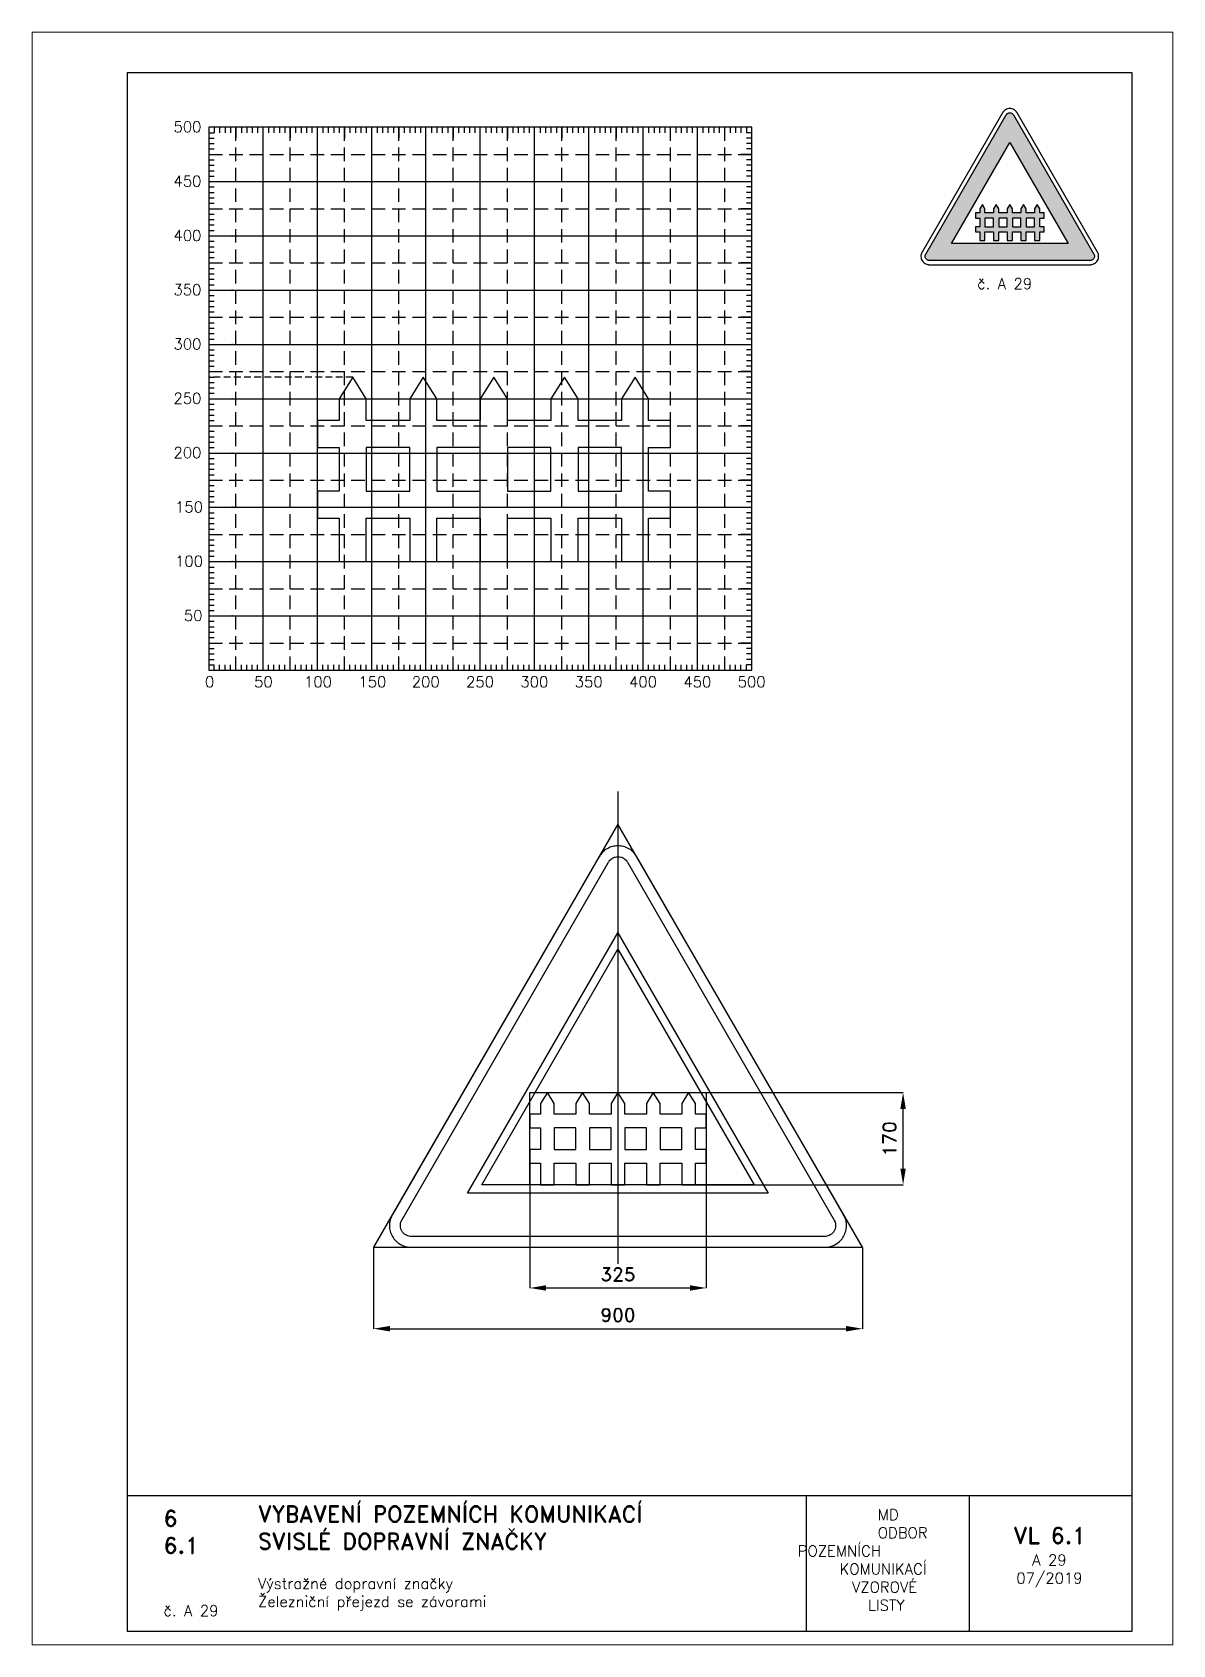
# Paper-space layout 'A 29' of a CAD drawing. Header units: millimetres. Extents: x 0 to 210, y 0 to 297.
# The model-space entities are those that its viewports show. They can reach past a viewport. Long polylines and large blocks are cut down to what shows.
import ezdxf

# ---------------------------------------------------------------- set-up
doc = ezdxf.new("R2010")
doc.units = ezdxf.units.MM
doc.header["$LTSCALE"] = 5
doc.linetypes.add('ČERCHOVANÁX2', pattern=[2, 1, -0.5, 0, -0.5])
doc.linetypes.add('ČÁRKOVANÁX2', pattern=[1.5, 1, -0.5])
for name, color, linetype in [('Kóty', 2, 'Continuous'), ('Pomocná', 2, 'Continuous'), ('Rozpiska', 7, 'Continuous'), ('Značka', 7, 'Continuous')]:
    doc.layers.add(name, color=color, linetype=linetype)
doc.layers.add('Rámeček', color=6, linetype='Continuous', plot=False)
doc.styles.get("Standard").update_dxf_attribs({"font": 'romand.shx', "height": 25})
doc.dimstyles.get("Standard").update_dxf_attribs({"dimtxt": 25, "dimasz": 30, "dimexe": 0.18, "dimexo": 0.0625, "dimgap": 12.5, "dimtad": 1, "dimdec": 0, "dimzin": 0, "dimdsep": 46, "dimtxsty": 'Standard', "dimcen": 0.09, "dimadec": 0, "dimazin": 0, "dimtfac": 1, "dimtdec": 0, "dimtofl": 0, "dimtmove": 0, "dimatfit": 3, "dimfxl": 1, "dimtolj": 1, "dimtzin": 0, "dimarcsym": 0})

psp = doc.layouts.new('A 29')

# ---------------------------------------------------------------- texts
at = {"layer": 'Pomocná', "char_height": 2, "attachment_point": 1}
for s, insert in [('\\pi1.41968;500', (24.59, 280.57)), ('\\pi1.41968;450', (24.59, 270.57)), ('\\pi1.41968;400', (24.59, 260.57)), ('\\pi1.41968;350', (24.59, 250.57)), ('\\pi1.41968;300', (24.59, 240.57)), ('\\pi1.41968;250', (24.59, 230.57)), ('\\pi1.41968;200', (24.59, 220.57)), ('\\pi1.70539;150', (24.59, 210.57)), ('\\pi1.70539;100', (24.59, 200.57)), ('\\pi3.32444;50', (24.59, 190.57)), ('\\pi2.6146;0', (29.18, 178.35)), ('\\pi1.66222;50', (39.19, 178.35)), ('\\pi0.85269;100', (49.18, 178.35)), ('\\pi0.85269;150', (59.21, 178.35)), ('\\pi0.70984;200', (69.18, 178.35)), ('\\pi0.70984;250', (79.17, 178.35)), ('\\pi0.70984;300', (89.16, 178.35)), ('\\pi0.70984;350', (99.18, 178.35)), ('\\pi0.70984;400', (109.17, 178.35)), ('\\pi0.70984;450', (119.18, 178.35)), ('\\pi0.70984;500', (129.17, 178.35))]:
    psp.add_mtext_dynamic_manual_height_columns(s, width=6.5625, gutter_width=100, heights=[0], dxfattribs=dict(at, insert=insert))
at = {"layer": 'Rozpiska', "color": 7, "attachment_point": 1}
for s, width, heights, insert, char_height in [('{\\C6;č. A 29}', 12.0077, [2.67], (174, 251.69), 2), ('6', 149.0422, [0], (24.17, 24.77), 3), ('{\\C6;VYBAVENÍ POZEMNÍCH KOMUNIKACÍ\\P}SVISLÉ DOPRAVNÍ ZNAČKY{\\H1.34524x; }', 149.0422, [0], (41.56, 25.56), 3), ('\\pi14.7414;{\\C6;MD\\P\\pi2.36044;}ODBOR POZEMNÍCH{\\H1.57143x; }\\P\\pi7.69378;KOMUNIKACÍ{\\H1.5x; }\\P\\pi9.97949;{\\C6;VZOROVÉ\\H1.47619x; \\H0.67742x;\\P\\pi12.93187;LISTY\\H1.26984x; }', 33.1018, [0], (140.95, 24.95), 2), ('\\pi1.03113;{\\H1.5x;\\C6;VL 6.1\\P\\pi4.45968;\\H0.66667x;A 29\\H1.66666x; \\H0.6x;\\P\\pi1.5549;07/2019\\H1.80159x; }', 16.0623, [0], (179.66, 21.61), 2), ('6.1', 149.0422, [0], (24.17, 19.78), 3), ('{\\C6;Výstražné dopravní značky\\P}Železniční přejezd se závorami{\\H2.11905x; }', 149.0422, [0], (41.56, 12.29), 2), ('{\\C6;č. A 29}', 12.3298, [2.67], (24.17, 7.28), 2)]:
    psp.add_mtext_dynamic_manual_height_columns(s, width=width, gutter_width=100, heights=heights, dxfattribs=dict(at, insert=insert, char_height=char_height))

msp = doc.modelspace()

# ---------------------------------------------------------------- blocks, each defined once
blk = doc.blocks.new('*D0')
at = {"layer": 'Defpoints', "color": 0, "transparency": 16777216}
for p in [(258.2, 155), (583.2, 155), (583.2, -74.9)]:
    blk.add_point(p, dxfattribs=at)
at = {"layer": 'Kóty', "color": 0, "lineweight": -2, "transparency": 16777216}
for p, q in [((258.2, 154.9), (258.2, -75.1)), ((583.2, 154.9), (583.2, -75.1)), ((288.2, -74.9), (553.2, -74.9))]:
    blk.add_line(p, q, dxfattribs=at)
at = {"layer": 'Kóty', "color": 0, "transparency": 16777216}
for points in [[(288.2, -69.9), (288.2, -79.9), (258.2, -74.9)], [(553.2, -69.9), (553.2, -79.9), (583.2, -74.9)]]:
    blk.add_solid(points, dxfattribs=at)
at = {"layer": 'Kóty', "color": 0, "transparency": 16777216, "insert": (420.7, -49.9), "char_height": 25, "attachment_point": 5}
blk.add_mtext('\\A1;325', dxfattribs=at)
blk = doc.blocks.new('*D1')
at = {"layer": 'Defpoints', "color": 0, "transparency": 16777216}
for p in [(-29.3, 0), (870.7, 0), (870.7, -149.9)]:
    blk.add_point(p, dxfattribs=at)
at = {"layer": 'Kóty', "color": 0, "lineweight": -2, "transparency": 16777216}
for p, q in [((-29.3, -0.1), (-29.3, -150.1)), ((870.7, -0.1), (870.7, -150.1)), ((0.7, -149.9), (840.7, -149.9))]:
    blk.add_line(p, q, dxfattribs=at)
at = {"layer": 'Kóty', "color": 0, "transparency": 16777216}
for points in [[(0.7, -144.9), (0.7, -154.9), (-29.3, -149.9)], [(840.7, -144.9), (840.7, -154.9), (870.7, -149.9)]]:
    blk.add_solid(points, dxfattribs=at)
at = {"layer": 'Kóty', "color": 0, "transparency": 16777216, "insert": (420.7, -124.9), "char_height": 25, "attachment_point": 5}
blk.add_mtext('\\A1;900', dxfattribs=at)
blk = doc.blocks.new('*D2')
at = {"layer": 'Defpoints', "color": 0, "transparency": 16777216}
for p in [(550.7, 285), (945.7, 285), (563.2, 115)]:
    blk.add_point(p, dxfattribs=at)
at = {"layer": 'Kóty', "color": 0, "lineweight": -2, "transparency": 16777216}
for p, q in [((550.8, 285), (945.9, 285)), ((945.7, 145), (945.7, 255)), ((563.3, 115), (945.9, 115))]:
    blk.add_line(p, q, dxfattribs=at)
at = {"layer": 'Kóty', "color": 0, "transparency": 16777216}
for points in [[(940.7, 255), (950.7, 255), (945.7, 285)], [(940.7, 145), (950.7, 145), (945.7, 115)]]:
    blk.add_solid(points, dxfattribs=at)
at = {"layer": 'Kóty', "color": 0, "transparency": 16777216, "insert": (920.7, 200), "char_height": 25, "attachment_point": 5, "rotation": 90}
blk.add_mtext('\\A1;170', dxfattribs=at)

# ---------------------------------------------------------------- dimensions: what is measured, and where the dimension line sits
at = {"layer": 'Kóty'}
dim = msp.add_linear_dim(base=(945.7, 285), p1=(563.2, 115), p2=(550.7, 285), angle=90, dimstyle='Standard', dxfattribs=at)
dim.commit()
dim.dimension.update_dxf_attribs({"geometry": '*D2', "text_midpoint": (920.7, 200)})
for base, p1, p2, picture, middle in [((583.2, -74.9), (258.2, 155), (583.2, 155), '*D0', (420.7, -49.9)), ((870.7, -149.9), (-29.3, 0), (870.7, 0), '*D1', (420.7, -124.9))]:
    dim = msp.add_linear_dim(base=base, p1=p1, p2=p2, dimstyle='Standard', dxfattribs=at)
    dim.commit()
    dim.dimension.update_dxf_attribs({"geometry": picture, "text_midpoint": middle})

# ---------------------------------------------------------------- linework, layer by layer
at = {"layer": 'Značka', "color": 6, "linetype": 'ČERCHOVANÁX2', "lineweight": 25, "ltscale": 5}
msp.add_line((420.7, 839.7), (420.7, -30.3), dxfattribs=at)
at = {"layer": 'Značka', "color": 6, "linetype": 'ČÁRKOVANÁX2', "ltscale": 2.5}
for points in [[(870.7, 0), (420.7, 779.4), (-29.3, 0)], [(169.9, 114.9), (420.7, 549.4), (671.5, 114.9)]]:
    msp.add_lwpolyline(points, close=True, dxfattribs=at)
at = {"layer": 'Značka', "color": 5}
msp.add_lwpolyline([(836.1, 60), (455.4, 719.4), (454.2, 721.2, 0.010748), (453.1, 722.9, 0.055773), (447.5, 729.2, 0.055979), (440.7, 734.1, 0.069561), (431.1, 738.1, 0.069791), (420.7, 739.4, 0.069502), (410.4, 738.1, 0.067732), (400.7, 734.1, 0.055944), (393.9, 729.2, 0.061133), (388.4, 722.9, 0.012257), (387.2, 721.2), (386.1, 719.4), (5.4, 60, 0.003576), (4.4, 58.1, 0.010722), (3.5, 56.3, 0.055711), (0.8, 48.4, 0.055985), (0, 40, 0.069591), (1.3, 29.6, 0.069767), (5.4, 20, 0.069481), (11.7, 11.7, 0.067775), (20, 5.4, 0.055964), (27.6, 1.9, 0.061097), (35.8, 0.2, 0.01224), (37.9, 0.1, 0.004081), (40, 0), (801.4, 0, 0.003581), (803.5, 0.1, 0.010743), (805.6, 0.2, 0.055797), (813.8, 1.9, 0.055991), (821.4, 5.4, 0.069582), (829.8, 11.7, 0.069787), (836.1, 20, 0.069497), (840.1, 29.6, 0.067792), (841.4, 40, 0.055928), (840.6, 48.4, 0.060939), (838, 56.3), (837.1, 58.1), (836.1, 60)], format="xyb", dxfattribs=at)
at = {"layer": 'Značka', "color": 1}
msp.add_lwpolyline([(801.4, 20), (40, 20, -0.003586), (39, 20, -0.010756), (37.9, 20.1, -0.05582), (33.8, 20.9, -0.05597), (30, 22.7, -0.06955), (25.8, 25.8, -0.069786), (22.7, 30, -0.069503), (20.7, 34.8, -0.067814), (20, 40, -0.055933), (20.4, 44.2, -0.060881), (21.7, 48.1, -0.012187), (22.2, 49.1, -0.00406), (22.7, 50), (403.4, 709.4), (404, 710.3), (404.5, 711.2, -0.055851), (407.3, 714.3, -0.05603), (410.7, 716.7, -0.069574), (415.5, 718.8, -0.069723), (420.7, 719.4, -0.069439), (425.9, 718.8, -0.067755), (430.7, 716.7, -0.055971), (434.1, 714.3, -0.061159), (436.9, 711.2), (437.5, 710.3), (438, 709.4), (818.8, 50), (819.2, 49.1), (819.7, 48.1, -0.055637), (821, 44.2, -0.055928), (821.4, 40, -0.069571), (820.8, 34.8, -0.069825), (818.8, 30, -0.069532), (815.6, 25.8, -0.067733), (811.4, 22.7, -0.055923), (807.6, 20.9, -0.061121), (803.5, 20.1, -0.012253), (802.5, 20, -0.004086), (801.4, 20)], format="xyb", dxfattribs=at)
msp.add_lwpolyline([(143.9, 100), (420.7, 579.4), (697.5, 100), (143.9, 100)], dxfattribs=at)
at = {"layer": 'Značka', "color": 6, "linetype": 'ČÁRKOVANÁX2', "ltscale": 2.5}
msp.add_lwpolyline([(258.2, 115), (258.2, 285), (583.2, 285), (583.2, 115), (258.2, 115)], dxfattribs=at)
at = {"layer": 'Značka', "color": 5}
for points in [[(538.2, 265), (538.2, 245), (498.2, 245), (498.2, 265), (485.7, 285), (473.2, 265), (473.2, 245), (433.2, 245), (433.2, 265), (420.7, 285), (408.2, 265), (408.2, 245), (368.2, 245), (368.2, 265), (355.7, 285), (343.2, 265), (343.2, 245), (303.2, 245), (303.2, 265), (290.7, 285), (278.2, 265), (278.2, 245), (258.2, 245), (258.2, 220), (278.2, 220), (278.2, 180), (258.2, 180), (258.2, 155), (278.2, 155), (278.2, 115), (303.2, 115), (303.2, 155), (343.2, 155), (343.2, 115), (368.2, 115), (368.2, 155), (408.2, 155), (408.2, 115), (433.2, 115), (433.2, 155), (473.2, 155), (473.2, 115), (498.2, 115), (498.2, 155), (538.2, 155), (538.2, 115), (563.2, 115), (563.2, 155), (583.2, 155), (583.2, 180), (563.2, 180), (563.2, 220), (583.2, 220), (583.2, 245), (563.2, 245), (563.2, 265), (550.7, 285), (538.2, 265)], [(343.2, 220), (303.2, 220), (303.2, 180), (343.2, 180), (343.2, 220)], [(408.2, 220), (368.2, 220), (368.2, 180), (408.2, 180), (408.2, 220)], [(473.2, 220), (433.2, 220), (433.2, 180), (473.2, 180), (473.2, 220)], [(538.2, 220), (498.2, 220), (498.2, 180), (538.2, 180), (538.2, 220)]]:
    msp.add_lwpolyline(points, dxfattribs=at)

msp.set_redraw_order([(e.dxf.handle, doc.entitydb.next_handle()) for e in msp.query("TEXT MTEXT ATTDEF DIMENSION ARC_DIMENSION")])  # texts and dimensions are drawn at this point

# ---------------------------------------------------------------- hatches: boundary and pattern name
at = {"layer": 'Značka'}
h = psp.add_hatch(color=10, dxfattribs=at)
h.dxf.hatch_style = 1
h.paths.add_polyline_path([(169.24, 258.08), (180, 276.72), (190.76, 258.08)], flags=16)
edge = h.paths.add_edge_path()
edge.add_line((194.81, 254.96), (165.19, 254.96))
edge.add_arc((165.28, 257.8), 2.84, 267.4279, 268.2497, ccw=False)
edge.add_arc((165.2, 255.91), 0.947, 264.9636, 267.4286, ccw=False)
edge.add_arc((165.18, 255.69), 0.729, 252.0002, 264.7801, ccw=False)
edge.add_arc((165.18, 255.7), 0.731, 239.2368, 252.0508, ccw=False)
edge.add_arc((165.16, 255.71), 0.734, 224.9741, 240.8881, ccw=False)
edge.add_arc((165.16, 255.71), 0.732, 209.0808, 225.0485, ccw=False)
edge.add_arc((165.15, 255.73), 0.734, 194.8816, 210.7849, ccw=False)
edge.add_arc((165.17, 255.73), 0.753, 179.4178, 194.9358, ccw=False)
edge.add_arc((165.15, 255.76), 0.733, 168.2202, 181.0258, ccw=False)
edge.add_arc((165.09, 255.77), 0.668, 154.3449, 168.2807, ccw=False)
edge.add_arc((165.24, 255.71), 0.836, 152.5643, 155.3573, ccw=False)
edge.add_arc((166.73, 254.94), 2.51, 151.6364, 152.5668, ccw=False)
edge.add_line((164.52, 256.13), (179.33, 281.78))
edge.add_line((179.33, 281.78), (179.35, 281.81))
edge.add_line((179.35, 281.81), (179.37, 281.84))
edge.add_arc((179.97, 281.42), 0.728, 132.0175, 144.8044, ccw=False)
edge.add_arc((179.97, 281.42), 0.731, 119.2221, 132.0499, ccw=False)
edge.add_arc((179.99, 281.43), 0.734, 104.9611, 120.8806, ccw=False)
edge.add_arc((179.99, 281.43), 0.732, 89.0816, 105.0351, ccw=False)
edge.add_arc((180.01, 281.43), 0.734, 74.8911, 90.7799, ccw=False)
edge.add_arc((180.01, 281.41), 0.754, 59.4433, 74.9479, ccw=False)
edge.add_arc((180.03, 281.42), 0.733, 48.2326, 61.0468, ccw=False)
edge.add_arc((180.08, 281.47), 0.665, 34.2949, 48.2941, ccw=False)
edge.add_line((180.63, 281.84), (180.65, 281.81))
edge.add_line((180.65, 281.81), (180.67, 281.78))
edge.add_line((180.67, 281.78), (195.48, 256.13))
edge.add_line((195.48, 256.13), (195.5, 256.1))
edge.add_line((195.5, 256.1), (195.52, 256.06))
edge.add_arc((194.85, 255.75), 0.731, 12.0134, 24.7513, ccw=False)
edge.add_arc((194.85, 255.75), 0.732, -0.7539, 12.0504, ccw=False)
edge.add_arc((194.85, 255.73), 0.734, -15.0136, 0.9053, ccw=False)
edge.add_arc((194.85, 255.73), 0.731, 329.0775, 345.0543, ccw=False)
edge.add_arc((194.84, 255.71), 0.733, 314.8753, 330.7852, ccw=False)
edge.add_arc((194.82, 255.73), 0.754, 299.4286, 314.9281, ccw=False)
edge.add_arc((194.82, 255.7), 0.733, 288.2355, 301.0387, ccw=False)
edge.add_arc((194.84, 255.63), 0.665, 274.3079, 288.2985, ccw=False)
edge.add_arc((194.81, 255.8), 0.831, 272.5156, 275.3236, ccw=False)
edge.add_arc((194.74, 257.45), 2.49, 271.5795, 272.516, ccw=False)
h = psp.add_hatch(color=249, dxfattribs=at)
h.dxf.hatch_style = 1
h.paths.add_polyline_path([(184.57, 262.74), (183.01, 262.74), (183.01, 261.19), (184.57, 261.19)], flags=16)
h.paths.add_polyline_path([(182.04, 262.74), (180.49, 262.74), (180.49, 261.19), (182.04, 261.19)], flags=16)
h.paths.add_polyline_path([(179.51, 262.74), (177.96, 262.74), (177.96, 261.19), (179.51, 261.19)], flags=16)
h.paths.add_polyline_path([(176.99, 262.74), (175.43, 262.74), (175.43, 261.19), (176.99, 261.19)], flags=16)
h.paths.add_polyline_path([(184.57, 264.49), (184.57, 263.71), (183.01, 263.71), (183.01, 264.49), (182.53, 265.27), (182.04, 264.49), (182.04, 263.71), (180.49, 263.71), (180.49, 264.49), (180, 265.27), (179.51, 264.49), (179.51, 263.71), (177.96, 263.71), (177.96, 264.49), (177.47, 265.27), (176.99, 264.49), (176.99, 263.71), (175.43, 263.71), (175.43, 264.49), (174.94, 265.27), (174.46, 264.49), (174.46, 263.71), (173.68, 263.71), (173.68, 262.74), (174.46, 262.74), (174.46, 261.19), (173.68, 261.19), (173.68, 260.21), (174.46, 260.21), (174.46, 258.66), (175.43, 258.66), (175.43, 260.21), (176.99, 260.21), (176.99, 258.66), (177.96, 258.66), (177.96, 260.21), (179.51, 260.21), (179.51, 258.66), (180.49, 258.66), (180.49, 260.21), (182.04, 260.21), (182.04, 258.66), (183.01, 258.66), (183.01, 260.21), (184.57, 260.21), (184.57, 258.66), (185.54, 258.66), (185.54, 260.21), (186.32, 260.21), (186.32, 261.19), (185.54, 261.19), (185.54, 262.74), (186.32, 262.74), (186.32, 263.71), (185.54, 263.71), (185.54, 264.49), (185.06, 265.27)])

# ---------------------------------------------------------------- linework, layer by layer
psp.add_line((32.5, 179.5), (37.5, 179.5))
at = {"layer": 'Pomocná'}
for p, q in [((33.5, 279.5), (33.5, 278.5)), ((34.5, 279.5), (34.5, 278.5)), ((35.5, 279.5), (35.5, 278.5)), ((36.5, 279.5), (36.5, 278.5)), ((37.5, 279.5), (37.5, 277.5)), ((38.5, 279.5), (38.5, 278.5)), ((39.5, 279.5), (39.5, 278.5)), ((40.5, 279.5), (40.5, 278.5)), ((41.5, 279.5), (41.5, 278.5)), ((43.5, 279.5), (43.5, 278.5)), ((44.5, 279.5), (44.5, 278.5)), ((45.5, 279.5), (45.5, 278.5)), ((46.5, 279.5), (46.5, 278.5)), ((47.5, 279.5), (47.5, 277.5)), ((48.5, 279.5), (48.5, 278.5)), ((49.5, 279.5), (49.5, 278.5)), ((50.5, 279.5), (50.5, 278.5)), ((51.5, 279.5), (51.5, 278.5)), ((53.5, 279.5), (53.5, 278.5)), ((54.5, 279.5), (54.5, 278.5)), ((55.5, 279.5), (55.5, 278.5)), ((56.5, 279.5), (56.5, 278.5)), ((57.5, 279.5), (57.5, 277.5)), ((58.5, 279.5), (58.5, 278.5)), ((59.5, 279.5), (59.5, 278.5)), ((60.5, 279.5), (60.5, 278.5)), ((61.5, 279.5), (61.5, 278.5)), ((63.5, 279.5), (63.5, 278.5)), ((64.5, 279.5), (64.5, 278.5)), ((65.5, 279.5), (65.5, 278.5)), ((66.5, 279.5), (66.5, 278.5)), ((67.5, 279.5), (67.5, 277.5)), ((68.5, 279.5), (68.5, 278.5)), ((69.5, 279.5), (69.5, 278.5)), ((70.5, 279.5), (70.5, 278.5)), ((71.5, 279.5), (71.5, 278.5)), ((73.5, 279.5), (73.5, 278.5)), ((74.5, 279.5), (74.5, 278.5)), ((75.5, 279.5), (75.5, 278.5)), ((76.5, 279.5), (76.5, 278.5)), ((77.5, 279.5), (77.5, 277.5)), ((78.5, 279.5), (78.5, 278.5)), ((79.5, 279.5), (79.5, 278.5)), ((80.5, 279.5), (80.5, 278.5)), ((81.5, 279.5), (81.5, 278.5)), ((83.5, 279.5), (83.5, 278.5)), ((84.5, 279.5), (84.5, 278.5)), ((85.5, 279.5), (85.5, 278.5)), ((86.5, 279.5), (86.5, 278.5)), ((87.5, 279.5), (87.5, 277.5)), ((88.5, 279.5), (88.5, 278.5)), ((89.5, 279.5), (89.5, 278.5)), ((90.5, 279.5), (90.5, 278.5)), ((91.5, 279.5), (91.5, 278.5)), ((93.5, 279.5), (93.5, 278.5)), ((94.5, 279.5), (94.5, 278.5)), ((95.5, 279.5), (95.5, 278.5)), ((96.5, 279.5), (96.5, 278.5)), ((97.5, 279.5), (97.5, 277.5)), ((98.5, 279.5), (98.5, 278.5)), ((99.5, 279.5), (99.5, 278.5)), ((100.5, 279.5), (100.5, 278.5)), ((101.5, 279.5), (101.5, 278.5)), ((103.5, 279.5), (103.5, 278.5)), ((104.5, 279.5), (104.5, 278.5)), ((105.5, 279.5), (105.5, 278.5)), ((106.5, 279.5), (106.5, 278.5)), ((107.5, 279.5), (107.5, 277.5)), ((108.5, 279.5), (108.5, 278.5)), ((109.5, 279.5), (109.5, 278.5)), ((110.5, 279.5), (110.5, 278.5)), ((111.5, 279.5), (111.5, 278.5)), ((113.5, 279.5), (113.5, 278.5)), ((114.5, 279.5), (114.5, 278.5)), ((115.5, 279.5), (115.5, 278.5)), ((116.5, 279.5), (116.5, 278.5)), ((118.5, 279.5), (118.5, 278.5)), ((119.5, 279.5), (119.5, 278.5)), ((120.5, 279.5), (120.5, 278.5)), ((121.5, 279.5), (121.5, 278.5)), ((123.5, 279.5), (123.5, 278.5)), ((124.5, 279.5), (124.5, 278.5)), ((125.5, 279.5), (125.5, 278.5)), ((126.5, 279.5), (126.5, 278.5)), ((128.5, 279.5), (128.5, 278.5)), ((129.5, 279.5), (129.5, 278.5)), ((130.5, 279.5), (130.5, 278.5)), ((131.5, 279.5), (131.5, 278.5)), ((32.5, 278.5), (33.5, 278.5)), ((32.5, 277.5), (33.5, 277.5)), ((32.5, 276.5), (33.5, 276.5)), ((132.5, 278.5), (131.5, 278.5)), ((132.5, 277.5), (131.5, 277.5)), ((132.5, 276.5), (131.5, 276.5)), ((32.5, 275.5), (33.5, 275.5)), ((32.5, 274.5), (34.5, 274.5)), ((32.5, 273.5), (33.5, 273.5)), ((132.5, 274.5), (130.5, 274.5)), ((132.5, 275.5), (131.5, 275.5)), ((132.5, 273.5), (131.5, 273.5)), ((32.5, 272.5), (33.5, 272.5)), ((32.5, 271.5), (33.5, 271.5)), ((32.5, 270.5), (33.5, 270.5)), ((132.5, 272.5), (131.5, 272.5)), ((132.5, 271.5), (131.5, 271.5)), ((132.5, 270.5), (131.5, 270.5)), ((32.5, 268.5), (33.5, 268.5)), ((32.5, 267.5), (33.5, 267.5)), ((132.5, 268.5), (131.5, 268.5)), ((132.5, 267.5), (131.5, 267.5)), ((32.5, 266.5), (33.5, 266.5)), ((32.5, 265.5), (33.5, 265.5)), ((32.5, 264.5), (34.5, 264.5)), ((132.5, 264.5), (130.5, 264.5)), ((132.5, 266.5), (131.5, 266.5)), ((132.5, 265.5), (131.5, 265.5)), ((32.5, 263.5), (33.5, 263.5)), ((32.5, 262.5), (33.5, 262.5)), ((32.5, 261.5), (33.5, 261.5)), ((132.5, 263.5), (131.5, 263.5)), ((132.5, 262.5), (131.5, 262.5)), ((132.5, 261.5), (131.5, 261.5)), ((32.5, 260.5), (33.5, 260.5)), ((32.5, 258.5), (33.5, 258.5)), ((132.5, 260.5), (131.5, 260.5)), ((132.5, 258.5), (131.5, 258.5)), ((32.5, 257.5), (33.5, 257.5)), ((32.5, 256.5), (33.5, 256.5)), ((32.5, 255.5), (33.5, 255.5)), ((132.5, 257.5), (131.5, 257.5)), ((132.5, 256.5), (131.5, 256.5)), ((132.5, 255.5), (131.5, 255.5)), ((32.5, 254.5), (34.5, 254.5)), ((32.5, 253.5), (33.5, 253.5)), ((32.5, 252.5), (33.5, 252.5)), ((132.5, 254.5), (130.5, 254.5)), ((132.5, 253.5), (131.5, 253.5)), ((132.5, 252.5), (131.5, 252.5)), ((32.5, 251.5), (33.5, 251.5)), ((32.5, 250.5), (33.5, 250.5)), ((132.5, 251.5), (131.5, 251.5)), ((132.5, 250.5), (131.5, 250.5)), ((32.5, 248.5), (33.5, 248.5)), ((32.5, 247.5), (33.5, 247.5)), ((132.5, 248.5), (131.5, 248.5)), ((132.5, 247.5), (131.5, 247.5)), ((32.5, 246.5), (33.5, 246.5)), ((32.5, 245.5), (33.5, 245.5)), ((32.5, 244.5), (34.5, 244.5)), ((132.5, 244.5), (130.5, 244.5)), ((132.5, 246.5), (131.5, 246.5)), ((132.5, 245.5), (131.5, 245.5)), ((32.5, 243.5), (33.5, 243.5)), ((32.5, 242.5), (33.5, 242.5)), ((32.5, 241.5), (33.5, 241.5)), ((132.5, 243.5), (131.5, 243.5)), ((132.5, 242.5), (131.5, 242.5)), ((132.5, 241.5), (131.5, 241.5)), ((32.5, 240.5), (33.5, 240.5)), ((32.5, 238.5), (33.5, 238.5)), ((132.5, 240.5), (131.5, 240.5)), ((132.5, 238.5), (131.5, 238.5)), ((32.5, 237.5), (33.5, 237.5)), ((32.5, 236.5), (33.5, 236.5)), ((32.5, 235.5), (33.5, 235.5)), ((132.5, 237.5), (131.5, 237.5)), ((132.5, 236.5), (131.5, 236.5)), ((132.5, 235.5), (131.5, 235.5)), ((32.5, 234.5), (34.5, 234.5)), ((32.5, 233.5), (33.5, 233.5)), ((32.5, 232.5), (33.5, 232.5)), ((132.5, 234.5), (130.5, 234.5)), ((132.5, 233.5), (131.5, 233.5)), ((132.5, 232.5), (131.5, 232.5)), ((32.5, 231.5), (33.5, 231.5)), ((32.5, 230.5), (33.5, 230.5)), ((132.5, 231.5), (131.5, 231.5)), ((132.5, 230.5), (131.5, 230.5)), ((32.5, 228.5), (33.5, 228.5)), ((32.5, 227.5), (33.5, 227.5)), ((32.5, 226.5), (33.5, 226.5)), ((132.5, 228.5), (131.5, 228.5)), ((132.5, 227.5), (131.5, 227.5)), ((132.5, 226.5), (131.5, 226.5)), ((32.5, 225.5), (33.5, 225.5)), ((32.5, 224.5), (34.5, 224.5)), ((32.5, 223.5), (33.5, 223.5)), ((132.5, 224.5), (130.5, 224.5)), ((132.5, 225.5), (131.5, 225.5)), ((132.5, 223.5), (131.5, 223.5)), ((32.5, 222.5), (33.5, 222.5)), ((32.5, 221.5), (33.5, 221.5)), ((32.5, 220.5), (33.5, 220.5)), ((132.5, 222.5), (131.5, 222.5)), ((132.5, 221.5), (131.5, 221.5)), ((132.5, 220.5), (131.5, 220.5)), ((32.5, 218.5), (33.5, 218.5)), ((32.5, 217.5), (33.5, 217.5)), ((132.5, 218.5), (131.5, 218.5)), ((132.5, 217.5), (131.5, 217.5)), ((32.5, 216.5), (33.5, 216.5)), ((32.5, 215.5), (33.5, 215.5)), ((32.5, 214.5), (34.5, 214.5)), ((132.5, 214.5), (130.5, 214.5)), ((132.5, 216.5), (131.5, 216.5)), ((132.5, 215.5), (131.5, 215.5)), ((32.5, 213.5), (33.5, 213.5)), ((32.5, 212.5), (33.5, 212.5)), ((32.5, 211.5), (33.5, 211.5)), ((132.5, 213.5), (131.5, 213.5)), ((132.5, 212.5), (131.5, 212.5)), ((132.5, 211.5), (131.5, 211.5)), ((32.5, 210.5), (33.5, 210.5)), ((32.5, 208.5), (33.5, 208.5)), ((132.5, 210.5), (131.5, 210.5)), ((132.5, 208.5), (131.5, 208.5)), ((32.5, 207.5), (33.5, 207.5)), ((32.5, 206.5), (33.5, 206.5)), ((32.5, 205.5), (33.5, 205.5)), ((132.5, 207.5), (131.5, 207.5)), ((132.5, 206.5), (131.5, 206.5)), ((132.5, 205.5), (131.5, 205.5)), ((32.5, 204.5), (34.5, 204.5)), ((32.5, 203.5), (33.5, 203.5)), ((32.5, 202.5), (33.5, 202.5)), ((132.5, 204.5), (130.5, 204.5)), ((132.5, 203.5), (131.5, 203.5)), ((132.5, 202.5), (131.5, 202.5)), ((32.5, 201.5), (33.5, 201.5)), ((32.5, 200.5), (33.5, 200.5)), ((132.5, 201.5), (131.5, 201.5)), ((132.5, 200.5), (131.5, 200.5)), ((32.5, 198.5), (33.5, 198.5)), ((32.5, 197.5), (33.5, 197.5)), ((32.5, 196.5), (33.5, 196.5)), ((132.5, 198.5), (131.5, 198.5)), ((132.5, 197.5), (131.5, 197.5)), ((132.5, 196.5), (131.5, 196.5)), ((32.5, 195.5), (33.5, 195.5)), ((32.5, 194.5), (34.5, 194.5)), ((32.5, 193.5), (33.5, 193.5)), ((132.5, 194.5), (130.5, 194.5)), ((132.5, 195.5), (131.5, 195.5)), ((132.5, 193.5), (131.5, 193.5)), ((32.5, 192.5), (33.5, 192.5)), ((32.5, 191.5), (33.5, 191.5)), ((32.5, 190.5), (33.5, 190.5)), ((132.5, 192.5), (131.5, 192.5)), ((132.5, 191.5), (131.5, 191.5)), ((132.5, 190.5), (131.5, 190.5)), ((32.5, 188.5), (33.5, 188.5)), ((32.5, 187.5), (33.5, 187.5)), ((132.5, 188.5), (131.5, 188.5)), ((132.5, 187.5), (131.5, 187.5)), ((32.5, 186.5), (33.5, 186.5)), ((32.5, 185.5), (33.5, 185.5)), ((32.5, 184.5), (34.5, 184.5)), ((132.5, 184.5), (130.5, 184.5)), ((132.5, 186.5), (131.5, 186.5)), ((132.5, 185.5), (131.5, 185.5)), ((32.5, 183.5), (33.5, 183.5)), ((32.5, 182.5), (33.5, 182.5)), ((32.5, 181.5), (33.5, 181.5)), ((37.5, 179.5), (37.5, 181.5)), ((47.5, 179.5), (47.5, 181.5)), ((57.5, 179.5), (57.5, 181.5)), ((67.5, 179.5), (67.5, 181.5)), ((77.5, 179.5), (77.5, 181.5)), ((87.5, 179.5), (87.5, 181.5)), ((97.5, 179.5), (97.5, 181.5)), ((107.5, 179.5), (107.5, 181.5)), ((117.5, 179.5), (117.5, 181.5)), ((127.5, 179.5), (127.5, 181.5)), ((132.5, 183.5), (131.5, 183.5)), ((132.5, 182.5), (131.5, 182.5)), ((132.5, 181.5), (131.5, 181.5)), ((32.5, 180.5), (33.5, 180.5)), ((33.5, 179.5), (33.5, 180.5)), ((34.5, 179.5), (34.5, 180.5)), ((35.5, 179.5), (35.5, 180.5)), ((36.5, 179.5), (36.5, 180.5)), ((38.5, 179.5), (38.5, 180.5)), ((39.5, 179.5), (39.5, 180.5)), ((40.5, 179.5), (40.5, 180.5)), ((41.5, 179.5), (41.5, 180.5)), ((43.5, 179.5), (43.5, 180.5)), ((44.5, 179.5), (44.5, 180.5)), ((45.5, 179.5), (45.5, 180.5)), ((46.5, 179.5), (46.5, 180.5)), ((48.5, 179.5), (48.5, 180.5)), ((49.5, 179.5), (49.5, 180.5)), ((50.5, 179.5), (50.5, 180.5)), ((51.5, 179.5), (51.5, 180.5)), ((53.5, 179.5), (53.5, 180.5)), ((54.5, 179.5), (54.5, 180.5)), ((55.5, 179.5), (55.5, 180.5)), ((56.5, 179.5), (56.5, 180.5)), ((58.5, 179.5), (58.5, 180.5)), ((59.5, 179.5), (59.5, 180.5)), ((60.5, 179.5), (60.5, 180.5)), ((61.5, 179.5), (61.5, 180.5)), ((63.5, 179.5), (63.5, 180.5)), ((64.5, 179.5), (64.5, 180.5)), ((65.5, 179.5), (65.5, 180.5)), ((66.5, 179.5), (66.5, 180.5)), ((68.5, 179.5), (68.5, 180.5)), ((69.5, 179.5), (69.5, 180.5)), ((70.5, 179.5), (70.5, 180.5)), ((71.5, 179.5), (71.5, 180.5)), ((73.5, 179.5), (73.5, 180.5)), ((74.5, 179.5), (74.5, 180.5)), ((75.5, 179.5), (75.5, 180.5)), ((76.5, 179.5), (76.5, 180.5)), ((78.5, 179.5), (78.5, 180.5)), ((79.5, 179.5), (79.5, 180.5)), ((80.5, 179.5), (80.5, 180.5)), ((81.5, 179.5), (81.5, 180.5)), ((83.5, 179.5), (83.5, 180.5)), ((84.5, 179.5), (84.5, 180.5)), ((85.5, 179.5), (85.5, 180.5)), ((86.5, 179.5), (86.5, 180.5)), ((88.5, 179.5), (88.5, 180.5)), ((89.5, 179.5), (89.5, 180.5)), ((90.5, 179.5), (90.5, 180.5)), ((91.5, 179.5), (91.5, 180.5)), ((93.5, 179.5), (93.5, 180.5)), ((94.5, 179.5), (94.5, 180.5)), ((95.5, 179.5), (95.5, 180.5)), ((96.5, 179.5), (96.5, 180.5)), ((98.5, 179.5), (98.5, 180.5)), ((99.5, 179.5), (99.5, 180.5)), ((100.5, 179.5), (100.5, 180.5)), ((101.5, 179.5), (101.5, 180.5)), ((103.5, 179.5), (103.5, 180.5)), ((104.5, 179.5), (104.5, 180.5)), ((105.5, 179.5), (105.5, 180.5)), ((106.5, 179.5), (106.5, 180.5)), ((108.5, 179.5), (108.5, 180.5)), ((109.5, 179.5), (109.5, 180.5)), ((110.5, 179.5), (110.5, 180.5)), ((111.5, 179.5), (111.5, 180.5)), ((113.5, 179.5), (113.5, 180.5)), ((114.5, 179.5), (114.5, 180.5)), ((115.5, 179.5), (115.5, 180.5)), ((116.5, 179.5), (116.5, 180.5)), ((118.5, 179.5), (118.5, 180.5)), ((119.5, 179.5), (119.5, 180.5)), ((120.5, 179.5), (120.5, 180.5)), ((121.5, 179.5), (121.5, 180.5)), ((123.5, 179.5), (123.5, 180.5)), ((124.5, 179.5), (124.5, 180.5)), ((125.5, 179.5), (125.5, 180.5)), ((126.5, 179.5), (126.5, 180.5)), ((128.5, 179.5), (128.5, 180.5)), ((129.5, 179.5), (129.5, 180.5)), ((130.5, 179.5), (130.5, 180.5)), ((132.5, 180.5), (131.5, 180.5)), ((131.5, 179.5), (131.5, 180.5))]:
    psp.add_line(p, q, dxfattribs=at)
at = {"layer": 'Pomocná', "linetype": 'ČÁRKOVANÁX2', "ltscale": 0.5}
for p, q in [((37.5, 179.5), (37.5, 279.5)), ((47.5, 179.5), (47.5, 279.5)), ((57.5, 179.5), (57.5, 279.5)), ((67.5, 179.5), (67.5, 279.5)), ((77.5, 179.5), (77.5, 279.5)), ((87.5, 179.5), (87.5, 279.5)), ((97.5, 179.5), (97.5, 279.5)), ((107.5, 179.5), (107.5, 279.5)), ((117.5, 179.5), (117.5, 279.5)), ((127.5, 179.5), (127.5, 279.5)), ((32.5, 274.5), (132.5, 274.5)), ((32.5, 264.5), (132.5, 264.5)), ((32.5, 254.5), (132.5, 254.5)), ((32.5, 244.5), (132.5, 244.5)), ((32.5, 234.5), (132.5, 234.5)), ((32.5, 224.5), (132.5, 224.5)), ((32.5, 214.5), (132.5, 214.5)), ((32.5, 204.5), (132.5, 204.5)), ((32.5, 194.5), (132.5, 194.5)), ((32.5, 184.5), (132.5, 184.5))]:
    psp.add_line(p, q, dxfattribs=at)
at = {"layer": 'Pomocná', "color": 6}
for p, q in [((42.5, 179.5), (42.5, 279.5)), ((52.5, 179.5), (52.5, 279.5)), ((62.5, 179.5), (62.5, 279.5)), ((72.5, 179.5), (72.5, 279.5)), ((82.5, 179.5), (82.5, 279.5)), ((92.5, 179.5), (92.5, 279.5)), ((102.5, 179.5), (102.5, 279.5)), ((112.5, 179.5), (112.5, 279.5)), ((122.5, 179.5), (122.5, 279.5)), ((32.5, 269.5), (132.5, 269.5)), ((32.5, 259.5), (132.5, 259.5)), ((32.5, 249.5), (132.5, 249.5)), ((32.5, 239.5), (132.5, 239.5)), ((32.5, 229.5), (132.5, 229.5)), ((32.5, 219.5), (132.5, 219.5)), ((32.5, 209.5), (132.5, 209.5)), ((32.5, 199.5), (132.5, 199.5)), ((32.5, 189.5), (132.5, 189.5))]:
    psp.add_line(p, q, dxfattribs=at)
at = {"layer": 'Pomocná', "linetype": 'ČÁRKOVANÁX2', "ltscale": 0.25}
psp.add_line((59, 233.5), (32.5, 233.5), dxfattribs=at)
at = {"layer": 'Pomocná', "color": 7}
psp.add_lwpolyline([(32.5, 179.5), (132.5, 179.5), (132.5, 279.5), (32.5, 279.5)], close=True, dxfattribs=at)
at = {"layer": 'Pomocná'}
for p in [(36.81, 259.5), (36.81, 249.5), (36.81, 239.5), (36.81, 229.5), (36.81, 219.5), (36.81, 209.5), (36.81, 199.5), (36.81, 189.5)]:
    psp.add_point(p, dxfattribs=at)
at = {"layer": 'Rozpiska', "color": 7}
for p, q in [((17.5, 27.5), (202.5, 27.5)), ((142.5, 27.5), (142.5, 2.5)), ((172.5, 27.5), (172.5, 2.5))]:
    psp.add_line(p, q, dxfattribs=at)
psp.add_lwpolyline([(17.5, 2.5), (202.5, 2.5), (202.5, 289.5), (17.5, 289.5)], close=True, dxfattribs=at)
at = {"layer": 'Značka', "color": 7}
psp.add_lwpolyline([(196.15, 256.52), (181.35, 282.16), (181.3, 282.23, 0.010748), (181.26, 282.3, 0.055773), (181.04, 282.54, 0.055979), (180.78, 282.73, 0.069561), (180.4, 282.89, 0.069791), (180, 282.94, 0.069502), (179.6, 282.89, 0.067732), (179.22, 282.73, 0.055944), (178.96, 282.54, 0.061133), (178.74, 282.3, 0.012257), (178.7, 282.23), (178.65, 282.16), (163.85, 256.52, 0.003576), (163.81, 256.45, 0.010722), (163.77, 256.37, 0.055711), (163.67, 256.07, 0.055985), (163.64, 255.74, 0.069591), (163.69, 255.34, 0.069767), (163.85, 254.96, 0.069481), (164.09, 254.64, 0.067775), (164.42, 254.4, 0.055964), (164.71, 254.26, 0.061097), (165.03, 254.2, 0.01224), (165.11, 254.19, 0.004081), (165.19, 254.19), (194.81, 254.19, 0.003581), (194.89, 254.19, 0.010743), (194.97, 254.2, 0.055797), (195.29, 254.26, 0.055991), (195.58, 254.4, 0.069582), (195.91, 254.64, 0.069787), (196.15, 254.96, 0.069497), (196.31, 255.34, 0.067792), (196.36, 255.74, 0.055928), (196.33, 256.07, 0.060939), (196.23, 256.37), (196.19, 256.45), (196.15, 256.52)], format="xyb", dxfattribs=at)
at = {"layer": 'Značka', "color": 10}
psp.add_lwpolyline([(194.81, 254.96), (165.19, 254.96, -0.003586), (165.15, 254.97, -0.010756), (165.11, 254.97, -0.05582), (164.95, 255, -0.05597), (164.81, 255.07, -0.06955), (164.64, 255.19, -0.069786), (164.52, 255.35, -0.069503), (164.44, 255.54, -0.067814), (164.42, 255.74, -0.055933), (164.43, 255.91, -0.060881), (164.48, 256.06, -0.012187), (164.5, 256.1, -0.00406), (164.52, 256.13), (179.33, 281.78), (179.35, 281.81), (179.37, 281.84, -0.055851), (179.48, 281.96, -0.05603), (179.61, 282.06, -0.069574), (179.8, 282.14, -0.069723), (180, 282.16, -0.069439), (180.2, 282.14, -0.067755), (180.39, 282.06, -0.055971), (180.52, 281.97, -0.061159), (180.63, 281.84), (180.65, 281.81), (180.67, 281.78), (195.48, 256.13), (195.5, 256.1), (195.52, 256.06, -0.055637), (195.57, 255.9, -0.055928), (195.58, 255.74, -0.069571), (195.56, 255.54, -0.069825), (195.48, 255.35, -0.069532), (195.36, 255.19, -0.067733), (195.19, 255.07, -0.055923), (195.05, 255, -0.061121), (194.89, 254.97, -0.012253), (194.85, 254.97, -0.004086), (194.81, 254.96)], format="xyb", dxfattribs=at)
psp.add_lwpolyline([(169.24, 258.08), (180, 276.72), (190.76, 258.08), (169.24, 258.08)], dxfattribs=at)
at = {"layer": 'Značka', "color": 249}
for points in [[(184.57, 264.49), (184.57, 263.71), (183.01, 263.71), (183.01, 264.49), (182.53, 265.27), (182.04, 264.49), (182.04, 263.71), (180.49, 263.71), (180.49, 264.49), (180, 265.27), (179.51, 264.49), (179.51, 263.71), (177.96, 263.71), (177.96, 264.49), (177.47, 265.27), (176.99, 264.49), (176.99, 263.71), (175.43, 263.71), (175.43, 264.49), (174.94, 265.27), (174.46, 264.49), (174.46, 263.71), (173.68, 263.71), (173.68, 262.74), (174.46, 262.74), (174.46, 261.19), (173.68, 261.19), (173.68, 260.21), (174.46, 260.21), (174.46, 258.66), (175.43, 258.66), (175.43, 260.21), (176.99, 260.21), (176.99, 258.66), (177.96, 258.66), (177.96, 260.21), (179.51, 260.21), (179.51, 258.66), (180.49, 258.66), (180.49, 260.21), (182.04, 260.21), (182.04, 258.66), (183.01, 258.66), (183.01, 260.21), (184.57, 260.21), (184.57, 258.66), (185.54, 258.66), (185.54, 260.21), (186.32, 260.21), (186.32, 261.19), (185.54, 261.19), (185.54, 262.74), (186.32, 262.74), (186.32, 263.71), (185.54, 263.71), (185.54, 264.49), (185.06, 265.27), (184.57, 264.49)], [(176.99, 262.74), (175.43, 262.74), (175.43, 261.19), (176.99, 261.19), (176.99, 262.74)], [(179.51, 262.74), (177.96, 262.74), (177.96, 261.19), (179.51, 261.19), (179.51, 262.74)], [(182.04, 262.74), (180.49, 262.74), (180.49, 261.19), (182.04, 261.19), (182.04, 262.74)], [(184.57, 262.74), (183.01, 262.74), (183.01, 261.19), (184.57, 261.19), (184.57, 262.74)]]:
    psp.add_lwpolyline(points, dxfattribs=at)
at = {"layer": 'Značka', "color": 60}
for points in [[(108.5, 229.5), (108.5, 225.5), (100.5, 225.5), (100.5, 229.5), (98, 233.5), (95.5, 229.5), (95.5, 225.5), (87.5, 225.5), (87.5, 229.5), (85, 233.5), (82.5, 229.5), (82.5, 225.5), (74.5, 225.5), (74.5, 229.5), (72, 233.5), (69.5, 229.5), (69.5, 225.5), (61.5, 225.5), (61.5, 229.5), (59, 233.5), (56.5, 229.5), (56.5, 225.5), (52.5, 225.5), (52.5, 220.5), (56.5, 220.5), (56.5, 212.5), (52.5, 212.5), (52.5, 207.5), (56.5, 207.5), (56.5, 199.5), (61.5, 199.5), (61.5, 207.5), (69.5, 207.5), (69.5, 199.5), (74.5, 199.5), (74.5, 207.5), (82.5, 207.5), (82.5, 199.5), (87.5, 199.5), (87.5, 207.5), (95.5, 207.5), (95.5, 199.5), (100.5, 199.5), (100.5, 207.5), (108.5, 207.5), (108.5, 199.5), (113.5, 199.5), (113.5, 207.5), (117.5, 207.5), (117.5, 212.5), (113.5, 212.5), (113.5, 220.5), (117.5, 220.5), (117.5, 225.5), (113.5, 225.5), (113.5, 229.5), (111, 233.5), (108.5, 229.5)], [(69.5, 220.5), (61.5, 220.5), (61.5, 212.5), (69.5, 212.5), (69.5, 220.5)], [(82.5, 220.5), (74.5, 220.5), (74.5, 212.5), (82.5, 212.5), (82.5, 220.5)], [(95.5, 220.5), (87.5, 220.5), (87.5, 212.5), (95.5, 212.5), (95.5, 220.5)], [(108.5, 220.5), (100.5, 220.5), (100.5, 212.5), (108.5, 212.5), (108.5, 220.5)]]:
    psp.add_lwpolyline(points, dxfattribs=at)

psp.set_redraw_order([(e.dxf.handle, doc.entitydb.next_handle()) for e in psp.query("TEXT MTEXT ATTDEF DIMENSION ARC_DIMENSION")])  # texts and dimensions are drawn at this point

# ---------------------------------------------------------------- viewports
at = {"layer": 'Rámeček'}
psp.add_viewport(center=(105, 148.5), size=(210, 297), view_center_point=(392.23, 752.97), view_height=2970, dxfattribs=at)

doc.saveas('drawing.dxf')
